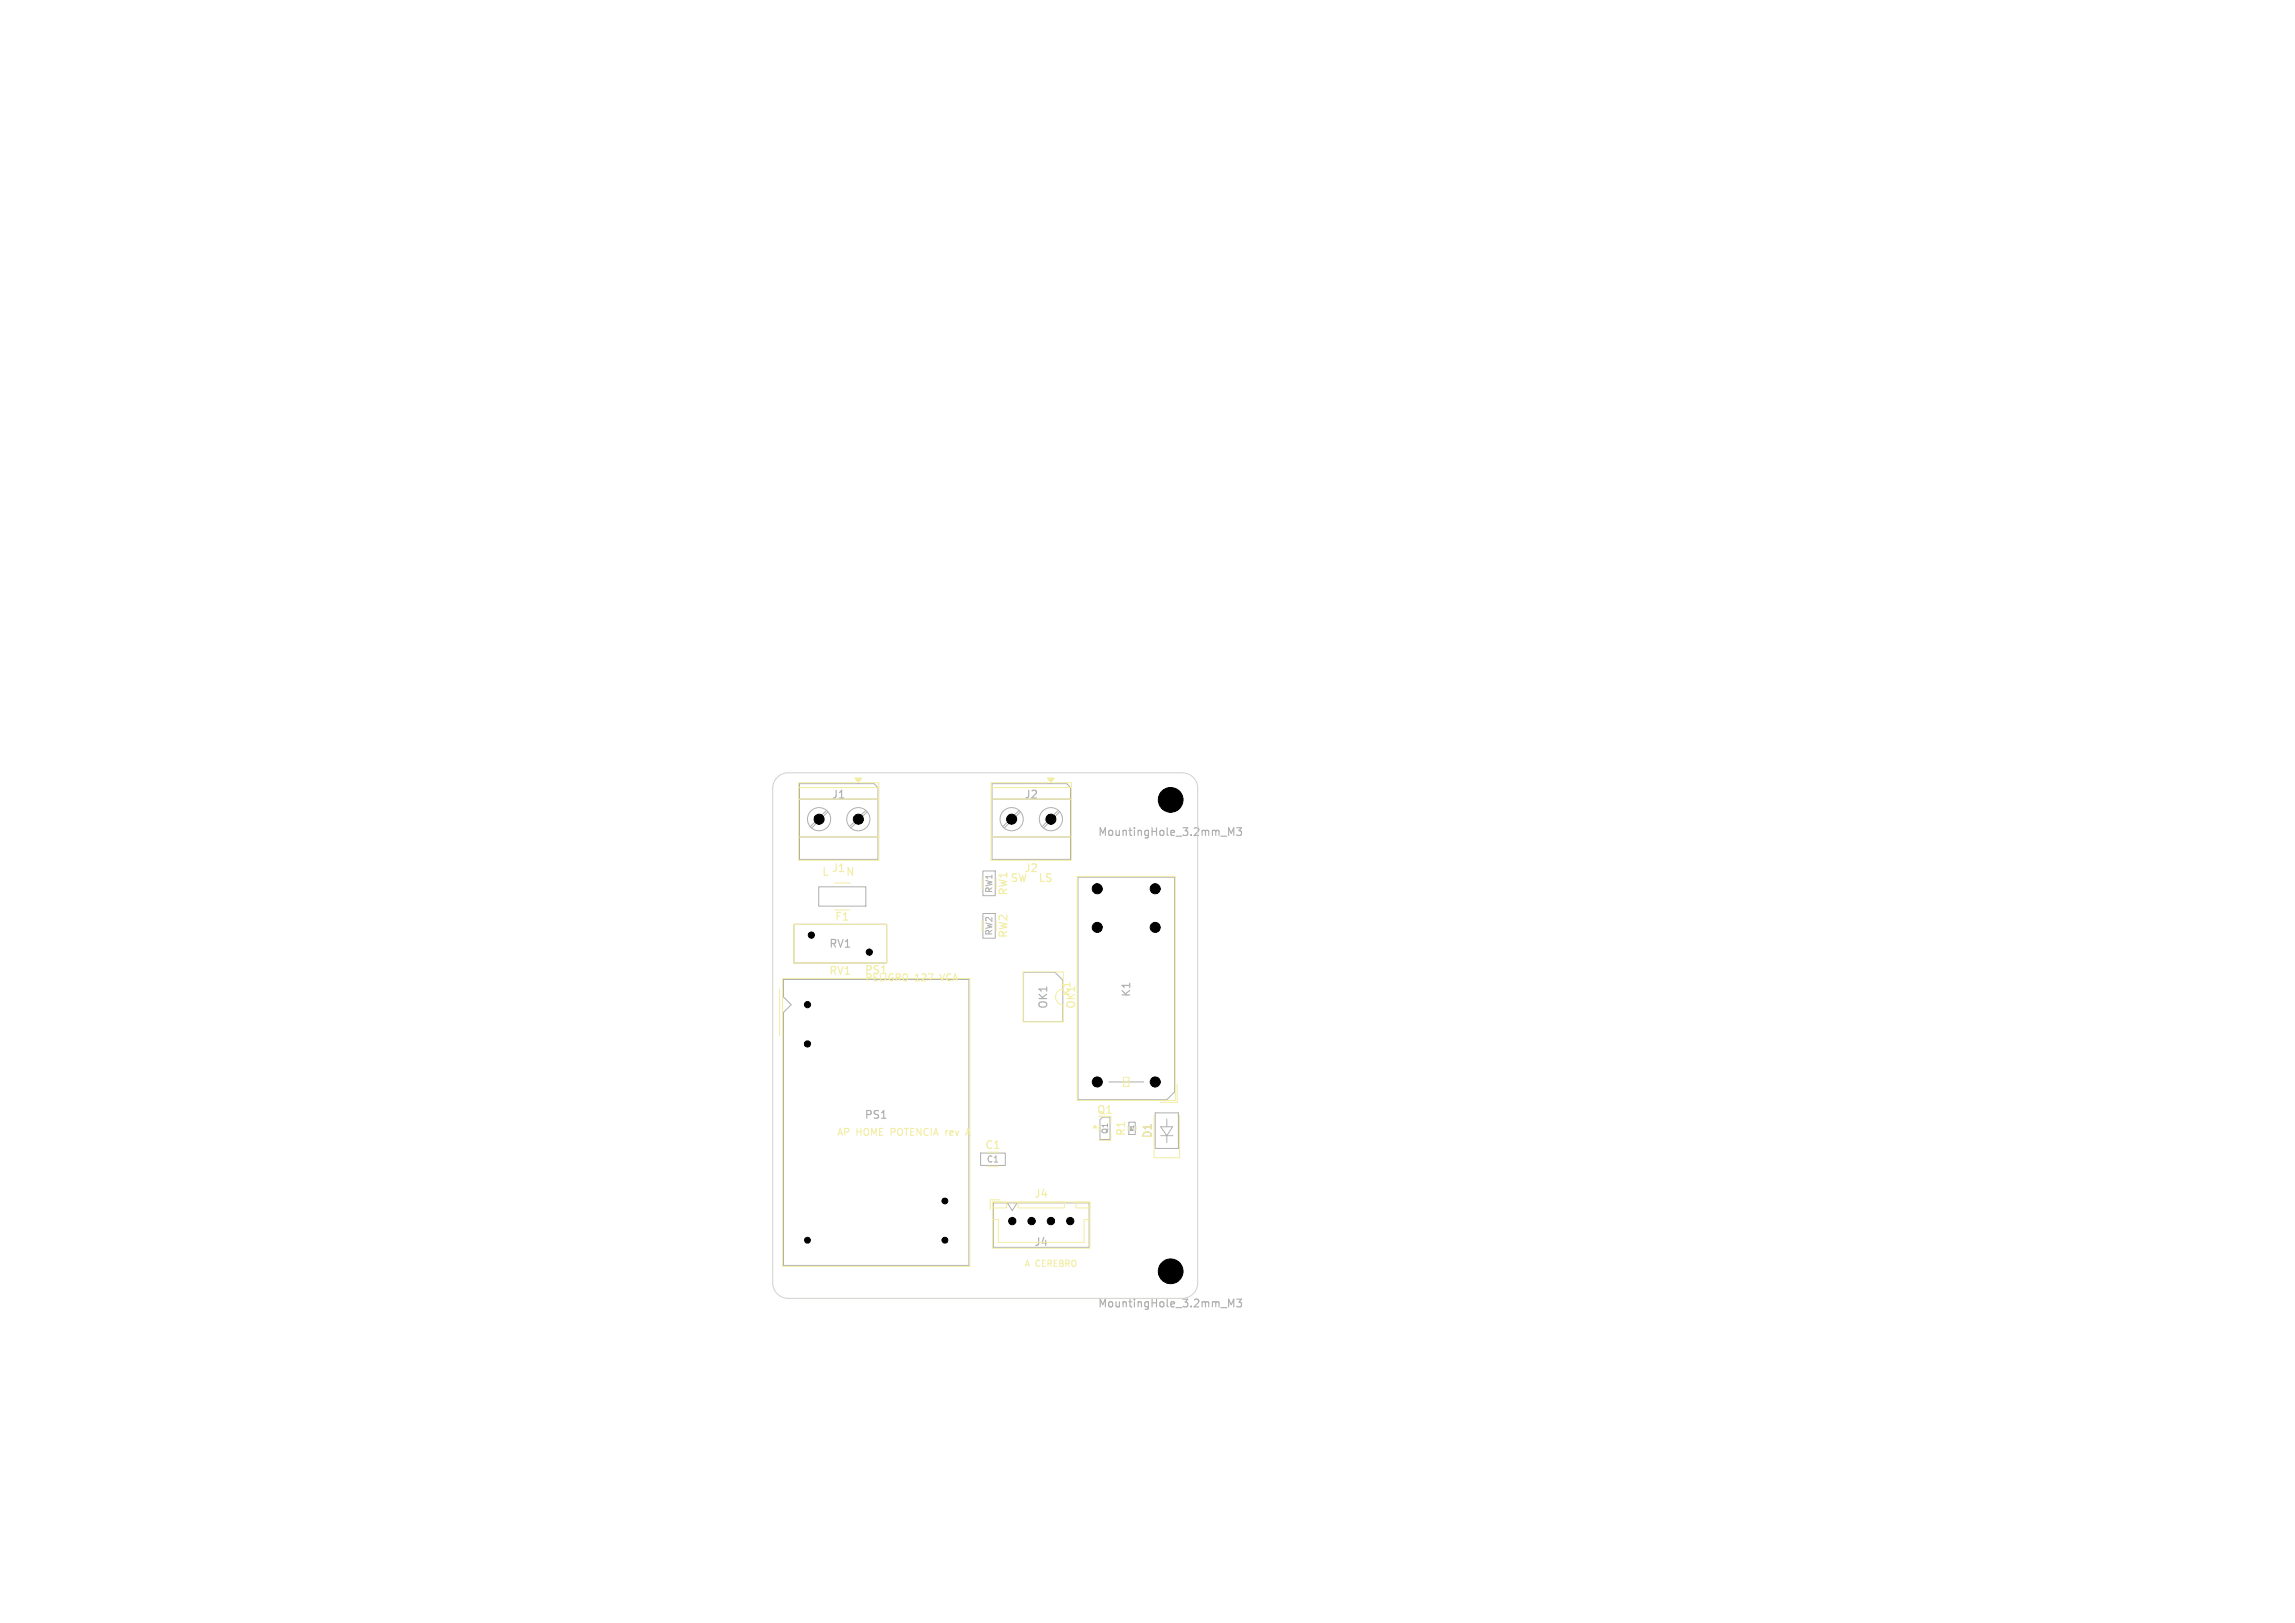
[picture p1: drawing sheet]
<svg xmlns="http://www.w3.org/2000/svg" width="297mm" height="210mm" viewBox="0 0 297 210" stroke-linecap="round" stroke-linejoin="round" font-family="sans-serif">
<defs><g id="words">
<g font-size="1.4" fill="#afafaf">
<text x="107.6" y="103.5">J1</text>
<text x="132.5" y="103.5">J2</text>
<text x="142" y="108.4">MountingHole_3.2mm_M3</text>
<text x="107.2" y="122.8">RV1</text>
<text x="135.7" y="130.6" transform="rotate(-90 135.7 130.6)">OK1</text>
<text x="146.5" y="129.1" transform="rotate(-90 146.5 129.1)">K1</text>
<text x="111.8" y="145">PS1</text>
<text x="133.8" y="161.4">J4</text>
<text x="142" y="169.4">MountingHole_3.2mm_M3</text>
</g>
<g font-size="1.4" fill="#f2eda1">
<text x="106.3" y="113.5">L</text>
<text x="107.6" y="113">J1</text>
<text x="110.1" y="113.5">N</text>
<text x="132.5" y="113">J2</text>
<text x="108" y="119.3">F1</text>
<text x="130.6" y="116" transform="rotate(-90 130.6 116)">RW1</text>
<text x="130.7" y="114.3">SW</text>
<text x="134.8" y="114.3">LS</text>
<text x="130.6" y="121.5" transform="rotate(-90 130.6 121.5)">RW2</text>
<text x="107.2" y="126.3">RV1</text>
<text x="111.8" y="126.2">PS1</text>
<text x="138.7" y="129" transform="rotate(-90 138.7 129)">K1</text>
<text x="139.3" y="130.6" transform="rotate(-90 139.3 130.6)">OK1</text>
<text x="127.4" y="148.9">C1</text>
<text x="141.9" y="144.3">Q1</text>
<text x="145.8" y="147.1" transform="rotate(-90 145.8 147.1)">R1</text>
<text x="149.2" y="147.4" transform="rotate(-90 149.2 147.4)">D1</text>
<text x="133.8" y="155.2">J4</text>
</g>
<g font-size="1.3" fill="#f2eda1">
<text x="111.9" y="127.2">PELIGRO</text>
<text x="118.4" y="127.2">127</text>
<text x="121.9" y="127.2">VCA</text>
<text x="108.2" y="147.2">AP</text>
<text x="110.8" y="147.2">HOME</text>
<text x="115.5" y="147.2">POTENCIA</text>
<text x="122.7" y="147.2">rev</text>
<text x="125.7" y="147.2">A</text>
</g>
<g font-size="1.1" fill="#f2eda1">
<text x="128.6" y="115.6" transform="rotate(-90 128.6 115.6)">RW1</text>
<text x="128.6" y="121.1" transform="rotate(-90 128.6 121.1)">RW2</text>
<text x="127.6" y="150.6">C1</text>
<text x="132.5" y="164.1">A CEREBRO</text>
</g>
<text font-size="1" fill="#afafaf" x="143.5" y="146.8" transform="rotate(-90 143.5 146.8)">Q1</text>
<text font-size=".6" fill="#afafaf" x="146.8" y="146.4" transform="rotate(-90 146.8 146.4)">R1</text>
</g></defs>
<g fill="none" stroke="#afafaf" stroke-width=".15">
<path d="M150.7 103v1M150.7 103.4h.6M151.3 103v1M151.7 104h.6M151.7 103.2l.3-.2v1M159 108.1v-1l.3 .7 .4-.7v1M160 107.1h.7l-.4 .4 .3 .1v.4l-.1 .1-.5-.1M150.7 164v1M150.7 164.4h.6M151.3 164v1M151.7 164.1l.4-.1 .2 .1v.1l-.6 .8h.6M159 169.1v-1l.3 .7 .4-.7v1"/>
<path d="M160 168.1h.7l-.4 .4 .3 .1v.4l-.1 .1-.5-.1"/>
</g>
<g fill="none" stroke="#afafaf" stroke-width=".13">
<path d="M102.8 119.6h11.9v5h-11.9zM103.5 101.4h9.6l.5 .5v9.3h-10.1zM103.5 101.9h10.1M103.5 103.4h10.1M103.5 108.3h10.1M105.9 114.8h6.1v2.5h-6.1zM107 104.9l-2.1 2.1M107.1 105l-2.1 2.1M112 104.9l-2.1 2.1M112.2 105l-2.1 2.1M127.2 112.7h1.6v3.2h-1.6zM127.2 118.2h1.6v3.2h-1.6z"/>
<path d="M128.4 101.4h9.6l.5 .5v9.3h-10.1zM128.4 101.9h10.1M128.4 103.4h10.1M128.4 108.3h10.1M131.9 104.9l-2.1 2.1M132.1 105l-2.1 2.1M137 104.9l-2.1 2.1M137.1 105l-2.1 2.1M139.5 113.5h12.5v27.8l-1 1h-11.5zM101.4 126.7h24v37h-24v-32.7l1-1-1-1zM132.5 125.8h4l1 1v5.4h-5zM126.9 149.2h3.2v1.6h-3.2z"/>
<path d="M128.5 155.7h12.4v5.7h-12.4zM130.4 155.7l.6 1 .6-1M142.4 144.9l.3-.3h.9v2.9h-1.2zM143.5 140h4.5M146.1 145.2h.8v1.6h-.8zM149.5 144h3v4.6h-3zM150.2 146.9h1.6M150.2 145.8h1.6l-.8 1.1zM151 144.8v1M151 146.9v1"/>
<circle cx="106" cy="106" r="1.5"/>
<circle cx="111.1" cy="106" r="1.5"/>
<circle cx="130.9" cy="106" r="1.5"/>
<circle cx="136" cy="106" r="1.5"/>
</g>
<g fill="none" stroke="#f2eda1" stroke-width=".13">
<path d="M103.3 101.9h10.4M103.3 103.4h10.4M103.3 108.3h10.4M108 114.3h2M108 117.8h2M110.8 101.3h-7.5v10h10.4v-10h-2.3M127.1 113.6v1.4M127.1 119.1v1.4M128.3 101.9h10.4M128.3 103.4h10.4M128.3 108.3h10.4M135.7 101.3h-7.4v10h10.4v-10h-2.4"/>
<path d="M139.4 113.4h12.7v29h-12.7zM100.9 128v6M101.3 126.6h24.2v37.3h-24.2zM132.4 125.8h5.2v2.2a1 1 0 0 0-1 1 1 1 0 0 0 1 1v2.2h-5.2zM145.4 139.4h.7v1.2h-.7zM146.1 139.8l-.7 .4M122.4 146.3v.6M122.4 146.4v.1M125.1 146.7h.4M125.3 146l-.3 .9M128.4 155.5h12.7v6h-12.7zM128.5 155.6h1.7v.7h-1.7z"/>
<path d="M128.5 157.8h.7v3h11.1v-3h.7M129.4 155.3h-1.2v1.2M131.7 155.6h6.1v.7h-6.1zM139.3 155.6h1.7v.7h-1.7zM142.2 145.6v.8M143.8 146.6v1l-1.6-.1M143.8 144.4v1M147 145.8v.4M149.3 144.3v5.5h3.3v-5.5M152.3 140.3v2.3h-2.2"/>
</g>
<path d="M102.8 119.6h11.9v5h-11.9zM109.8 113.3v-1l.5 1" fill="none" stroke="#f2eda1" stroke-width=".15"/>
<g fill="#f2eda1" stroke="#f2eda1" stroke-width=".13">
<path d="M135.6 100.7h.8l-.4 .6z"/>
<path d="M110.6 100.7h.9l-.4 .6z"/>
<path d="M141.7 145.6l.2 .4h-.4z"/>
</g>
<path d="M100.6 100.6a2 2 0 0 1 1.4-.6h51a2 2 0 0 1 2 2v64a2 2 0 0 1-2 2h-51a2 2 0 0 1-2-2v-64a2 2 0 0 1 .6-1.4z" fill="none" stroke="#d0d2cd" stroke-width=".13"/>
<g fill="#000" stroke="#000" stroke-width=".13">
<circle cx="106" cy="106" r=".65"/>
<circle cx="111.1" cy="106" r=".65"/>
<circle cx="130.9" cy="106" r=".65"/>
<circle cx="136" cy="106" r=".65"/>
<circle cx="142" cy="115" r=".65"/>
<circle cx="142" cy="120" r=".65"/>
<circle cx="149.5" cy="120" r=".65"/>
<circle cx="149.5" cy="115" r=".65"/>
<circle cx="151.5" cy="103.5" r="1.6"/>
<circle cx="104.5" cy="135.1" r=".4"/>
<circle cx="104.5" cy="130" r=".4"/>
<circle cx="105" cy="121" r=".4"/>
<circle cx="112.5" cy="123.2" r=".4"/>
<circle cx="142" cy="140" r=".65"/>
<circle cx="149.5" cy="140" r=".65"/>
<circle cx="122.3" cy="155.4" r=".38"/>
<circle cx="131" cy="158" r=".47"/>
<circle cx="133.5" cy="158" r=".48"/>
<circle cx="136" cy="158" r=".47"/>
<circle cx="138.5" cy="158" r=".47"/>
<circle cx="104.5" cy="160.5" r=".38"/>
<circle cx="122.3" cy="160.5" r=".38"/>
<circle cx="151.5" cy="164.5" r="1.6"/>
</g>
<use href="#words"/>
</svg>
